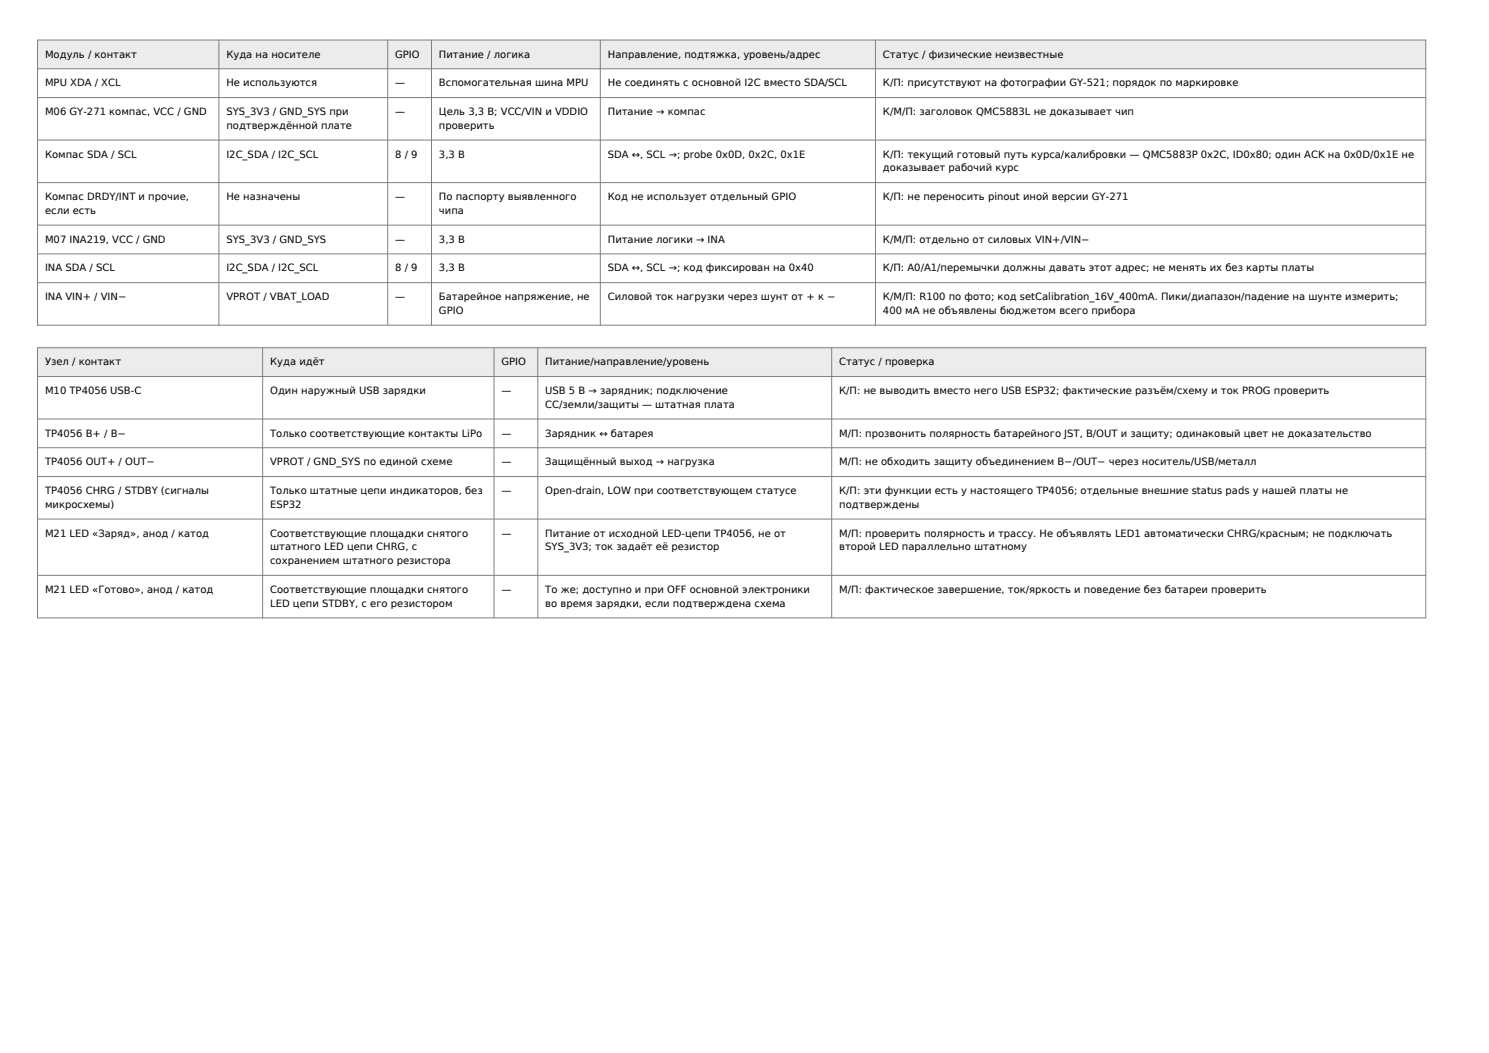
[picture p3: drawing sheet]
<svg xmlns="http://www.w3.org/2000/svg" width="420mm" height="297mm" viewBox="0 0 420 297" stroke-linecap="round" stroke-linejoin="round" font-family="sans-serif">
<defs><g id="words">
<g font-size="2.8">
<text x="12.7" y="16.2">Модуль / контакт</text>
<text x="63.9" y="16.2">Куда на носителе</text>
<text x="111.5" y="16.2">GPIO</text>
<text x="123.8" y="16.2">Питание / логика</text>
<text x="171.4" y="16.2">Направление, подтяжка, уровень/адрес</text>
<text x="249.1" y="16.2">Статус / физические неизвестные</text>
<text x="12.7" y="24.3">MPU XDA / XCL</text>
<text x="63.9" y="24.3">Не используются</text>
<text x="111.5" y="24.3">—</text>
<text x="123.8" y="24.3">Вспомогательная шина MPU</text>
<text x="171.4" y="24.3">Не соединять с основной I2C вместо SDA/SCL</text>
<text x="249.1" y="24.3">К/П: присутствуют на фотографии GY-521; порядок по маркировке</text>
<text x="12.7" y="32.5">M06 GY-271 компас, VCC / GND</text>
<text x="63.9" y="32.5">SYS_3V3 / GND_SYS при</text>
<text x="111.5" y="32.5">—</text>
<text x="123.8" y="32.5">Цель 3,3 В; VCC/VIN и VDDIO</text>
<text x="171.4" y="32.5">Питание → компас</text>
<text x="249.1" y="32.5">К/М/П: заголовок QMC5883L не доказывает чип</text>
<text x="63.9" y="36.3">подтверждённой плате</text>
<text x="123.8" y="36.3">проверить</text>
<text x="12.7" y="44.4">Компас SDA / SCL</text>
<text x="63.9" y="44.4">I2C_SDA / I2C_SCL</text>
<text x="111.5" y="44.4">8 / 9</text>
<text x="123.8" y="44.4">3,3 В</text>
<text x="171.4" y="44.4">SDA ↔, SCL →; probe 0x0D, 0x2C, 0x1E</text>
<text x="249.1" y="44.4">К/П: текущий готовый путь курса/калибровки — QMC5883P 0x2C, ID0x80; один ACK на 0x0D/0x1E не</text>
<text x="249.1" y="48.3">доказывает рабочий курс</text>
<text x="12.7" y="56.4">Компас DRDY/INT и прочие,</text>
<text x="63.9" y="56.4">Не назначены</text>
<text x="111.5" y="56.4">—</text>
<text x="123.8" y="56.4">По паспорту выявленного</text>
<text x="171.4" y="56.4">Код не использует отдельный GPIO</text>
<text x="249.1" y="56.4">К/П: не переносить pinout иной версии GY-271</text>
<text x="12.7" y="60.3">если есть</text>
<text x="123.8" y="60.3">чипа</text>
<text x="12.7" y="68.4">M07 INA219, VCC / GND</text>
<text x="63.9" y="68.4">SYS_3V3 / GND_SYS</text>
<text x="111.5" y="68.4">—</text>
<text x="123.8" y="68.4">3,3 В</text>
<text x="171.4" y="68.4">Питание логики → INA</text>
<text x="249.1" y="68.4">К/М/П: отдельно от силовых VIN+/VIN−</text>
<text x="12.7" y="76.6">INA SDA / SCL</text>
<text x="63.9" y="76.6">I2C_SDA / I2C_SCL</text>
<text x="111.5" y="76.6">8 / 9</text>
<text x="123.8" y="76.6">3,3 В</text>
<text x="171.4" y="76.6">SDA ↔, SCL →; код фиксирован на 0x40</text>
<text x="249.1" y="76.6">К/П: A0/A1/перемычки должны давать этот адрес; не менять их без карты платы</text>
<text x="12.7" y="84.7">INA VIN+ / VIN−</text>
<text x="63.9" y="84.7">VPROT / VBAT_LOAD</text>
<text x="111.5" y="84.7">—</text>
<text x="123.8" y="84.7">Батарейное напряжение, не</text>
<text x="123.8" y="88.5">GPIO</text>
<text x="171.4" y="84.7">Силовой ток нагрузки через шунт от + к −</text>
<text x="249.1" y="84.7">К/М/П: R100 по фото; код setCalibration_16V_400mA. Пики/диапазон/падение на шунте измерить;</text>
<text x="249.1" y="88.5">400 мА не объявлены бюджетом всего прибора</text>
<text x="12.7" y="103">Узел / контакт</text>
<text x="76.2" y="103">Куда идёт</text>
<text x="141.5" y="103">GPIO</text>
<text x="153.8" y="103">Питание/направление/уровень</text>
<text x="236.7" y="103">Статус / проверка</text>
<text x="12.7" y="111.1">M10 TP4056 USB-C</text>
<text x="76.2" y="111.1">Один наружный USB зарядки</text>
<text x="141.5" y="111.1">—</text>
<text x="153.8" y="111.1">USB 5 В → зарядник; подключение</text>
<text x="236.7" y="111.1">К/П: не выводить вместо него USB ESP32; фактические разъём/схему и ток PROG проверить</text>
<text x="153.8" y="115">CC/земли/защиты — штатная плата</text>
<text x="12.7" y="123.1">TP4056 B+ / B−</text>
<text x="76.2" y="123.1">Только соответствующие контакты LiPo</text>
<text x="141.5" y="123.1">—</text>
<text x="153.8" y="123.1">Зарядник ↔ батарея</text>
<text x="236.7" y="123.1">М/П: прозвонить полярность батарейного JST, B/OUT и защиту; одинаковый цвет не доказательство</text>
<text x="12.7" y="131.2">TP4056 OUT+ / OUT−</text>
<text x="76.2" y="131.2">VPROT / GND_SYS по единой схеме</text>
<text x="141.5" y="131.2">—</text>
<text x="153.8" y="131.2">Защищённый выход → нагрузка</text>
<text x="236.7" y="131.2">М/П: не обходить защиту объединением B−/OUT− через носитель/USB/металл</text>
<text x="12.7" y="139.3">TP4056 CHRG / STDBY (сигналы</text>
<text x="12.7" y="143.2">микросхемы)</text>
<text x="76.2" y="139.3">Только штатные цепи индикаторов, без</text>
<text x="76.2" y="143.2">ESP32</text>
<text x="141.5" y="139.3">—</text>
<text x="153.8" y="139.3">Open-drain, LOW при соответствующем статусе</text>
<text x="236.7" y="139.3">К/П: эти функции есть у настоящего TP4056; отдельные внешние status pads у нашей платы не</text>
<text x="236.7" y="143.2">подтверждены</text>
<text x="12.7" y="151.3">M21 LED «Заряд», анод / катод</text>
<text x="76.2" y="151.3">Соответствующие площадки снятого</text>
<text x="76.2" y="155.2">штатного LED цепи CHRG, с</text>
<text x="141.5" y="151.3">—</text>
<text x="153.8" y="151.3">Питание от исходной LED-цепи TP4056, не от</text>
<text x="153.8" y="155.2">SYS_3V3; ток задаёт её резистор</text>
<text x="236.7" y="151.3">М/П: проверить полярность и трассу. Не объявлять LED1 автоматически CHRG/красным; не подключать</text>
<text x="236.7" y="155.2">второй LED параллельно штатному</text>
<text x="76.2" y="159.1">сохранением штатного резистора</text>
<text x="12.7" y="167.2">M21 LED «Готово», анод / катод</text>
<text x="76.2" y="167.2">Соответствующие площадки снятого</text>
<text x="141.5" y="167.2">—</text>
<text x="153.8" y="167.2">То же; доступно и при OFF основной электроники</text>
<text x="236.7" y="167.2">М/П: фактическое завершение, ток/яркость и поведение без батареи проверить</text>
<text x="76.2" y="171.1">LED цепи STDBY, с его резистором</text>
<text x="153.8" y="171.1">во время зарядки, если подтверждена схема</text>
</g>
</g></defs>
<path d="M10.6 11.3h391.6v8.1h-391.6z" fill-rule="evenodd" fill="#e7edf1"/>
<g fill="none" stroke="#808080" stroke-width=".28">
<path d="M10.6 11.3h391.6v80.4h-391.6zM10.6 19.4h391.6M61.7 11.3v80.4M109.4 11.3v80.4M121.7 11.3v80.4M169.3 11.3v80.4M246.9 11.3v80.4M10.6 27.5h391.6M10.6 39.5h391.6M10.6 51.5h391.6M10.6 63.5h391.6M10.6 71.6h391.6"/>
<path d="M10.6 79.7h391.6"/>
</g>
<path d="M10.6 98.1h391.6v8.1h-391.6z" fill-rule="evenodd" fill="#e7edf1"/>
<path d="M10.6 98.1h391.6v76.2h-391.6zM74.1 98.1v76.2M139.3 98.1v76.2M151.7 98.1v76.2M234.6 98.1v76.2M10.6 106.2h391.6M10.6 118.2h391.6M10.6 126.3h391.6M10.6 134.4h391.6M10.6 146.4h391.6M10.6 162.3h391.6" fill="none" stroke="#808080" stroke-width=".28"/>
<use href="#words"/>
</svg>
